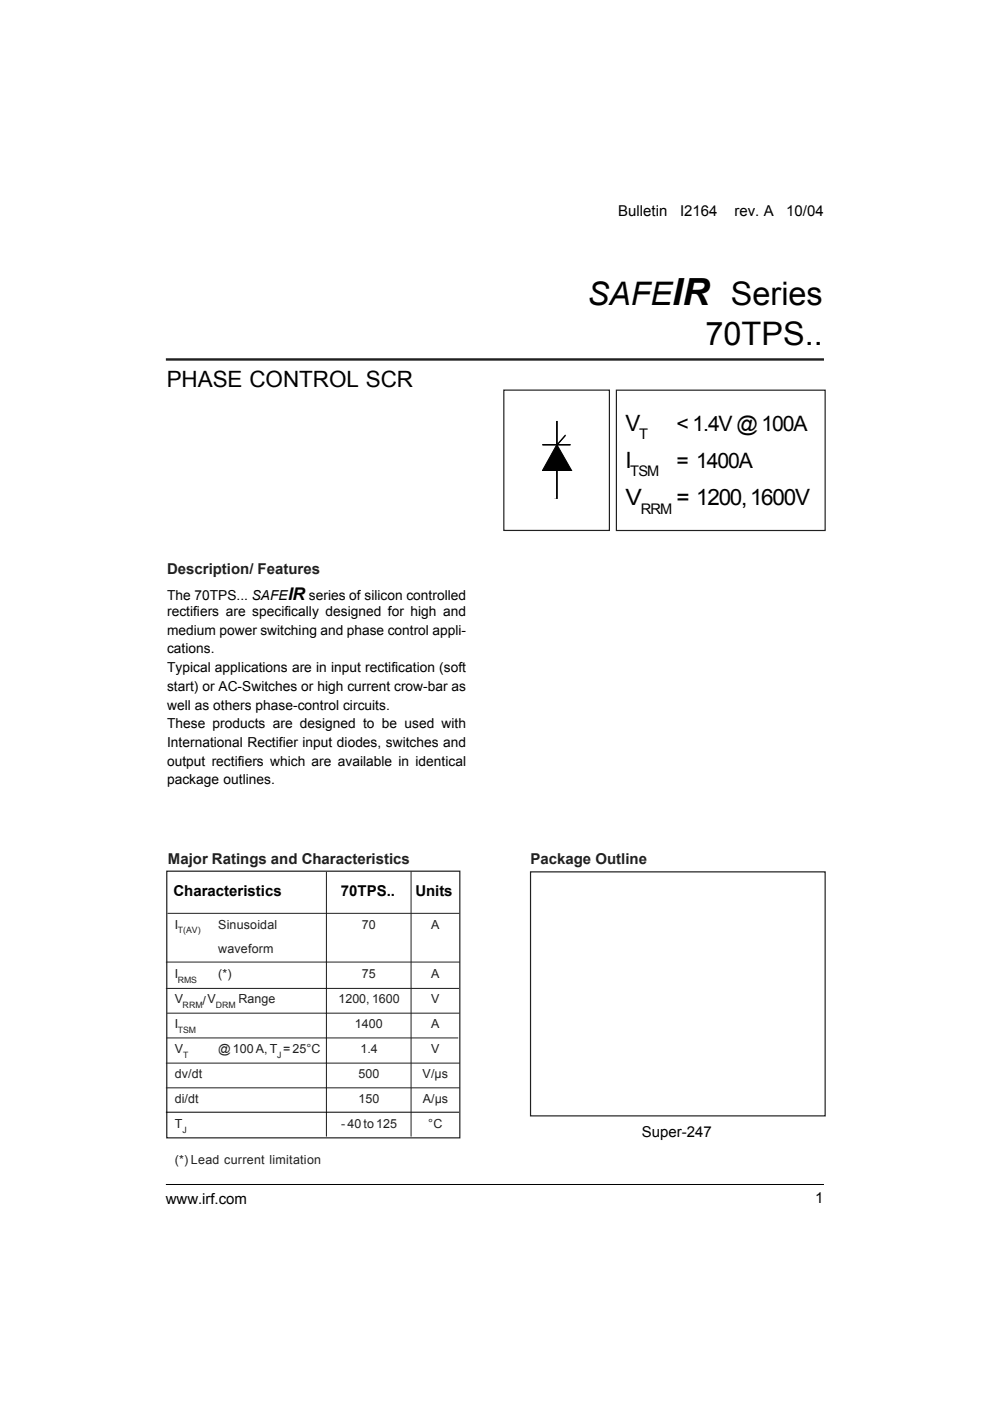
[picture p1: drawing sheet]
<svg xmlns="http://www.w3.org/2000/svg" width="210mm" height="297mm" viewBox="0 0 210 297" stroke-linecap="round" stroke-linejoin="round" font-family="sans-serif">
<defs><g id="words">
<text font-size="7.9" x="142.5" y="64.6">IR</text>
<g font-size="6.9">
<text x="124.6" y="64.6">SAFE</text>
<text x="155" y="64.6">Series</text>
<text x="149.6" y="73.3">70TPS..</text>
</g>
<g font-size="4.8">
<text x="35.3" y="82.1">PHASE CONTROL SCR</text>
<text x="132.6" y="91.3">V</text>
<text x="132.6" y="99.2">I</text>
<text x="132.6" y="107.1">V</text>
<text x="143.5" y="107.1">= 1200, 1600V</text>
</g>
<g font-size="4.5">
<text x="143.5" y="91.3">&lt; 1.4V @ 100A</text>
<text x="143.5" y="99.2">= 1400A</text>
</g>
<text font-size="3.7" x="61.1" y="127.3">IR</text>
<g font-size="3.2">
<text x="131.1" y="45.7">Bulletin</text>
<text x="144.2" y="45.7">I2164</text>
<text x="155.7" y="45.7">rev. A</text>
<text x="166.7" y="45.7">10/04</text>
<text x="36.8" y="190">Characteristics</text>
<text x="72.3" y="190">70TPS..</text>
<text x="88.1" y="190">Units</text>
<text x="136.1" y="241.1">Super-247</text>
<text x="35.2" y="255.4">www.irf.com</text>
<text x="172.8" y="255.1">1</text>
</g>
<g font-size="3.2" fill="#231f20">
<text x="35.4" y="121.6">Description/ Features</text>
<text x="35.6" y="183.2">Major Ratings and Characteristics</text>
<text x="112.5" y="183.2">Package Outline</text>
</g>
<g font-size="3.1">
<text x="135.5" y="93.1">T</text>
<text x="133.6" y="100.9">TSM</text>
<text x="135.8" y="108.9">RRM</text>
</g>
<g font-size="2.9">
<text x="35.4" y="130.7">rectifiers are specifically designed for high and</text>
<text x="35.4" y="127.3">The 70TPS... SAFE</text>
<text x="65.5" y="127.3">series of silicon controlled</text>
<text x="35.4" y="134.5">medium power switching and phase control appli-</text>
<text x="35.4" y="138.5">cations.</text>
<text x="35.4" y="142.5">Typical applications are in input rectification (soft</text>
<text x="35.4" y="146.5">start) or AC-Switches or high current crow-bar as</text>
<text x="35.4" y="150.5">well as others phase-control circuits.</text>
<text x="35.4" y="154.4">These products are designed to be used with</text>
<text x="35.4" y="158.4">International Rectifier input diodes, switches and</text>
<text x="35.4" y="162.4">output rectifiers which are available in identical</text>
<text x="35.4" y="166.3">package outlines.</text>
</g>
<g font-size="2.6" fill="#231f20">
<text x="37" y="196.9">I</text>
<text x="46.3" y="196.9">Sinusoidal</text>
<text x="76.7" y="196.9">70</text>
<text x="91.4" y="196.9">A</text>
<text x="46.3" y="202.1">waveform</text>
<text x="37" y="207.4">I</text>
<text x="46.3" y="207.4">(*)</text>
<text x="76.7" y="207.4">75</text>
<text x="91.4" y="207.4">A</text>
<text x="37" y="212.7">V</text>
<text x="43" y="213.1">/V</text>
<text x="50.6" y="212.6">Range</text>
<text x="71.7" y="212.7">1200, 1600</text>
<text x="91.4" y="212.7">V</text>
<text x="37" y="218">I</text>
<text x="75.2" y="218">1400</text>
<text x="91.4" y="218">A</text>
<text x="37" y="223.3">V</text>
<text x="46.3" y="223.3">@ 100 A, T = 25°C</text>
<text x="76.4" y="223.3">1.4</text>
<text x="91.4" y="223.3">V</text>
<text x="37" y="228.6">dv/dt</text>
<text x="37" y="233.9">di/dt</text>
<text x="76" y="228.6">500</text>
<text x="76" y="233.9">150</text>
<text x="89.6" y="228.6">V/µs</text>
<text x="89.6" y="233.9">A/µs</text>
<text x="37" y="239.2">T</text>
<text x="72.3" y="239.2">- 40 to 125</text>
<text x="90.8" y="239.2">°C</text>
<text x="37" y="246.7">(*) Lead current limitation</text>
</g>
<g font-size="1.9" fill="#231f20">
<text x="37.7" y="197.9">T(AV)</text>
<text x="37.7" y="208.5">RMS</text>
<text x="38.7" y="213.8">RRM</text>
<text x="45.8" y="213.8">DRM</text>
<text x="37.7" y="219">TSM</text>
<text x="38.8" y="224.4">T</text>
<text x="58.8" y="224.4">J</text>
<text x="38.7" y="240.2">J</text>
</g>
</g></defs>
<path d="M106.8 82.7h22.4v29.8h-22.4zM130.7 82.7h44.3v29.8h-44.3zM35.4 184.7h62.1v56.5h-62.1zM112.5 184.9h62.5v51.7h-62.5z" fill="none" stroke="#231f20" stroke-width=".25"/>
<path d="M35.5 193.6h61.9M69.2 184.8v56.2M87.2 184.8v56.2M35.2 209.6h62.1M35.2 204h62.3M35.4 214.8h62M35.2 225.4h62.3M35.2 230.6h62.3M35.3 220.1h61.8" fill="none" stroke="#231f20" stroke-width=".21"/>
<path d="M115 94.3h5.9M115 94.2h5.9M118.1 89.3v16.4M119.8 92.4l-1.6 1.8M35.2 235.8h62.1M35.2 251.1h139.5" fill="none" stroke="#000" stroke-width=".21"/>
<path d="M35.2 76.2h139.5" fill="none" stroke="#231f20" stroke-width=".51"/>
<path d="M118.1 94.2l3.1 5.6h-6.2z" fill-rule="evenodd" fill="#000" stroke="#000" stroke-width=".21"/>
<path d="M115 94.3h5.9M118.1 89.3v16.5M119.9 92.2l-1.8 2" fill="none" stroke="#000" stroke-width=".25"/>
<use href="#words"/>
</svg>
